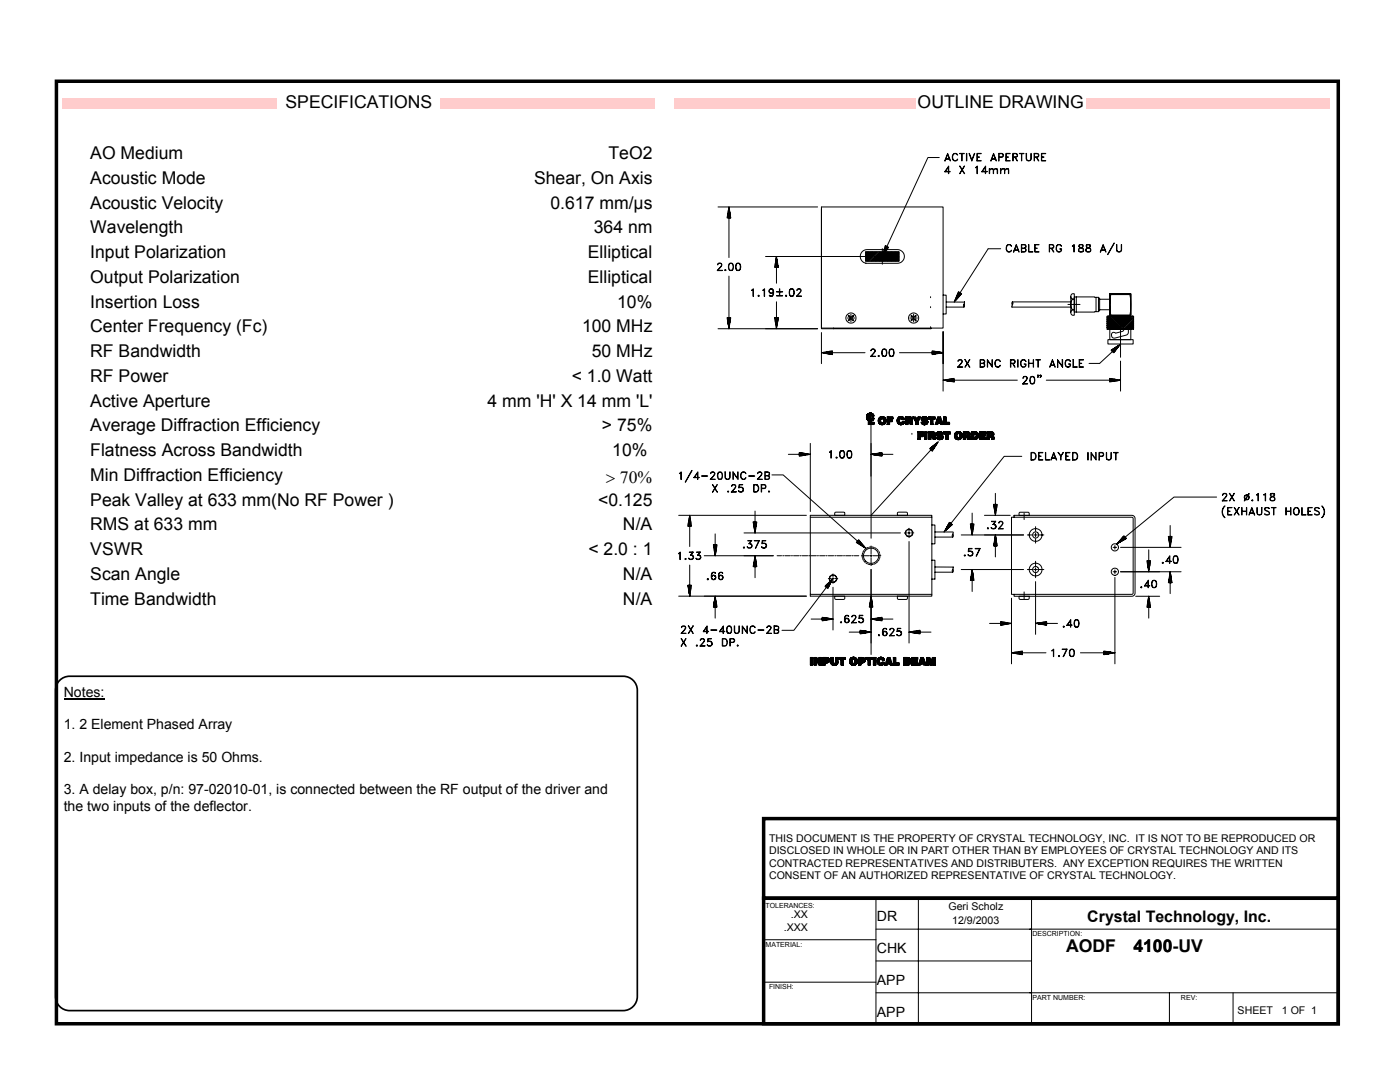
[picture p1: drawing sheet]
<svg xmlns="http://www.w3.org/2000/svg" width="279mm" height="216mm" viewBox="0 0 279 216" stroke-linecap="round" stroke-linejoin="round" font-family="sans-serif">
<defs><g id="words">
<g font-size="3.5">
<text x="57" y="21.5">SPECIFICATIONS</text>
<text x="183.1" y="21.5">OUTLINE DRAWING</text>
<text x="18" y="31.7">AO Medium</text>
<text x="121.4" y="31.7">TeO2</text>
<text x="18" y="36.7">Acoustic Mode</text>
<text x="18" y="41.6">Acoustic Velocity</text>
<text x="106.6" y="36.7">Shear, On Axis</text>
<text x="109.9" y="41.6">0.617 mm/µs</text>
<text x="18" y="46.5">Wavelength</text>
<text x="118.5" y="46.5">364 nm</text>
<text x="18" y="51.5">Input Polarization</text>
<text x="117.3" y="51.5">Elliptical</text>
<text x="18" y="56.4">Output Polarization</text>
<text x="117.3" y="56.4">Elliptical</text>
<text x="18" y="61.4">Insertion Loss</text>
<text x="123.2" y="61.4">10%</text>
<text x="18" y="66.3">Center Frequency (Fc)</text>
<text x="18" y="71.2">RF Bandwidth</text>
<text x="116.2" y="66.3">100 MHz</text>
<text x="118.1" y="71.2">50 MHz</text>
<text x="18" y="76.2">RF Power</text>
<text x="114.1" y="76.2">&lt; 1.0 Watt</text>
<text x="18" y="81.1">Active Aperture</text>
<text x="97.3" y="81.1">4 mm 'H' X 14 mm 'L'</text>
<text x="18" y="86.1">Average Diffraction Efficiency</text>
<text x="120.1" y="86.1">&gt; 75%</text>
<text x="18" y="91">Flatness Across Bandwidth</text>
<text x="18" y="95.9">Min Diffraction Efficiency</text>
<text x="122.2" y="91">10%</text>
<text x="18" y="100.9">Peak Valley at 633 mm(No RF Power )</text>
<text x="119.4" y="100.9">&lt;0.125</text>
<text x="120.9" y="96.3">&gt; 70%</text>
<text x="18" y="105.8">RMS at 633 mm</text>
<text x="124.3" y="105.8">N/A</text>
<text x="18" y="110.8">VSWR</text>
<text x="117.4" y="110.8">&lt; 2.0 : 1</text>
<text x="18" y="115.7">Scan Angle</text>
<text x="124.3" y="115.7">N/A</text>
<text x="18" y="120.6">Time Bandwidth</text>
<text x="124.3" y="120.6">N/A</text>
<text x="212.8" y="189.9">AODF</text>
<text x="226.2" y="189.9">4100</text>
<text x="226.2" y="189.9">4100-UV</text>
</g>
<text font-size="3.2" x="217" y="183.9">Crystal Technology, Inc.</text>
<g font-size="2.8">
<text x="12.7" y="139.1">Notes:</text>
<text x="12.7" y="145.5">1. 2 Element Phased Array</text>
<text x="12.7" y="152">2. Input impedance is 50 Ohms.</text>
<text x="12.7" y="158.5">3. A delay box, p/n: 97-02010-01, is connected between the RF output of the driver and</text>
<text x="12.7" y="161.7">the two inputs of the deflector.</text>
<text x="175" y="183.9">DR</text>
<text x="175" y="190.2">CHK</text>
<text x="175" y="196.6">APP</text>
<text x="175" y="202.9">APP</text>
</g>
<g font-size="2.1">
<text x="153.5" y="168.1">THIS DOCUMENT IS THE PROPERTY OF CRYSTAL TECHNOLOGY, INC. IT IS NOT TO BE REPRODUCED OR</text>
<text x="153.5" y="170.5">DISCLOSED IN WHOLE OR IN PART OTHER THAN BY EMPLOYEES OF CRYSTAL TECHNOLOGY AND ITS</text>
<text x="153.5" y="172.9">CONTRACTED REPRESENTATIVES AND DISTRIBUTERS. ANY EXCEPTION REQUIRES THE WRITTEN</text>
<text x="153.5" y="175.4">CONSENT OF AN AUTHORIZED REPRESENTATIVE OF CRYSTAL TECHNOLOGY.</text>
<text x="156.4" y="185.7">.XXX</text>
<text x="157.8" y="183.2">.XX</text>
<text x="189.3" y="181.5">Geri Scholz</text>
<text x="190" y="184.3">12/9/2003</text>
<text x="247" y="202.3">SHEET</text>
<text x="255.8" y="202.3">1 OF 1</text>
</g>
<g font-size="1.4">
<text x="152.8" y="181.2">TOLERANCES:</text>
<text x="152.8" y="189">MATERIAL:</text>
<text x="206.1" y="186.8">DESCRIPTION:</text>
<text x="153.5" y="197.4">FINISH:</text>
<text x="206.1" y="199.5">PART NUMBER:</text>
<text x="235.7" y="199.5">REV:</text>
</g>
</g></defs>
<path d="M152.4 179.2h114.7v25.1h-114.7z" fill="none" stroke="#000" stroke-width=".7"/>
<g fill="#fcc">
<path d="M134.6 19.6h130.9v2.1h-130.9z"/>
<path d="M12.5 19.6h118.2v2.1h-118.2z"/>
</g>
<g fill="none" stroke="#000" stroke-width=".2">
<path d="M187.5 31.4h-2.3l-8.2 17.8M188.7 31.7h.8M188.8 31.7h.7M189.1 30.6l.6 1.5-.6-1.3-.6 1.3zM189.3 33.1v1.5v-1.3l-.7 1h1h-1.1zM190.2 30.8l.6-.2 .3 .3a.54 .54 0 0 0-.6-.2 .54 .54 0 0 0-.4 .5 .67 .67 0 0 0 .7 .8l.3-.3a.56 .56 0 0 1-.6 .4 .56 .56 0 0 1-.4-.6zM191.5 30.6l.9 .1zM191.5 33.1l1 1.5zM191.9 30.7l.1 1.4zM192.4 33.1l-.9 1.5zM192.9 30.6l.1 1.5zM193.4 30.6l.6 1.3 .5-1.3-.5 1.5z"/>
<path d="M194.7 33.4l.4-.3v1.5l-.1-1.3zM195 30.6h.8l-.7 .1v1.3l.7 .1h-.8zM195.1 31.3h.4l-.4 .1M196.7 33.1l-.1 1.5v-1.3l-.6 1h1h-1.1zM197.4 33.6l.1 1zM197.5 33.9l.4-.3 .3 .1 .1 .2 .6-.3 .2 .3v.7l-.2-.8-.3-.1-.3 .2v.7l-.1-.8-.3-.1zM197.9 31.7h.8M197.9 31.7h.7M198.3 30.6l.6 1.5-.6-1.3-.6 1.3zM199.3 30.6h.7l.2 .3v.3l-.2 .2h-.6l.6-.1 .2-.2-.1-.4h-.7v1.4zM199.7 33.6v1zM199.7 33.9l.4-.3 .4 .1v.9l-.1-.8-.3-.1z"/>
<path d="M200.7 30.6h.9l-.8 .1v1.3l.8 .1h-.9zM200.7 33.7h.6v.9l-.1-.8-.3-.1-.4 .2zM200.8 31.3h.5l-.5 .1M202.2 31.3l.7-.1v-.5h-.7l-.1 1.4v-1.5h.6a.38 .38 0 0 1 .3 .2 .38 .38 0 0 1 0 .4l-.8 .2M202.5 31.4l.6 .7-.5-.7M203.4 30.6l1 .1zM203.9 30.7v1.4v-1.4M204.8 30.6l.1 1.3 .3 .1 .5-.1v-1.3l.1 1.1a.52 .52 0 0 1-.5 .4 .52 .52 0 0 1-.5-.4zM206.4 30.6h.6l.3 .3-.1 .4-.7 .1 .7-.2v-.1v-.4h-.7v1.4zM206.8 31.4l.5 .7-.4-.7M207.8 30.6h.9l-.8 .1v1.3l.8 .1h-.9zM207.9 31.3h.4l-.4 .1"/>
<path d="M143.3 41.3h19.9M143.3 52.6h.6l.2 .3-.9 1.1h.9h-1l.9-1.1-.2-.3h-.3l-.3 .3zM144.8 53.9h-.2l.1-.1 .2 .1M145.2 42.7v.8h.2l.1-2.1v10M145.5 41.3l.3 2.2h-.7zM145.5 55.1v8.3M145.6 52.6h.6M145.6 52.6l-.2 .5 .2 .8M145.8 43.1v.4h-.1l-.1-1.7v1.7h-.1M146.1 52.6l.2 .5-.2 .8M146.2 53.9h-.6l-.2-.5a.67 .67 0 0 1 .4-.9h.1a.85 .85 0 0 1 0 1.5l-.3-.1M147 52.6h.6"/>
<path d="M147 53.9h.6M147.1 52.6l-.2 .5 .2 .8a.92 .92 0 0 1 .1-1.4h.2a.85 .85 0 0 1 0 1.5l-.4-.1M147.5 52.6l.2 .5-.2 .8M150 57.9l.3-.3v1.5v-1.3zM151.4 59.1h-.1l.1-.2 .1 .1-.1 .1M152.2 57.9l.4-.3v1.5l-.1-1.3zM152.8 51.2h21M153.5 58.1l.3 .4M153.6 59h.6M153.9 57.7l-.4 .3M154 57.7l.3 .4M154.3 58.3a.47 .47 0 0 1-.7 .1 .47 .47 0 0 1 0-.7 .47 .47 0 0 1 .7 .1l.1 .3a.71 .71 0 0 1-.6 1l-.3-.2 .2 .2"/>
<path d="M154.3 58l-.1-.2-.4-.1-.3 .4 .2 .3 .2 .1 .3-.2 .1-.2-.2 1M154.3 58.2l-.3 .3M154.7 52.6v.8h.1l.1-2.1v2.1h.1v-1.7l.2 1.7h.1v-.4M155 58.2l1.2 .1zM155 59l1.2 .1zM155 51.2l.3 2.2h-.7zM155 53.4v3.1M155.6 57.6v1.2zM156.8 58.9v.2h.1l.1-.1h-.2M157.7 57.8h.6M157.8 57.7l-.2 .6v.5l.2 .3M158.2 57.7l.2 .6-.1 .8a.48 .48 0 0 1-.7-.3v-.9a.48 .48 0 0 1 .4-.3 .48 .48 0 0 1 .4 .3 1.16 1.16 0 0 1-.1 1.2l-.6-.1"/>
<path d="M159 59.1h1h-1.1l.9-1-.2-.4h-.3l-.3 .3 .1-.2 .2-.2 .4 .1 .2 .4-.9 1M163.9 41.7v23.9h2.5v-.1v.1h19.4v-.1v.1M163.9 41.3h24.3v24.2h-24.3zM172 50.3l.6-.4 .5-.1h6a1.37 1.37 0 0 1 1.4 1.4 1.37 1.37 0 0 1-1.4 1.3h-6a1.37 1.37 0 0 1-1.3-.7 1.37 1.37 0 0 1 .2-1.5zM172.7 50.2h6.7v1.9h-6.7zM172.8 50.2l-.1 .1M173.1 50.2l-.4 .4M173.4 50.2l-.7 .7M173.7 50.2l-1 .9M173.9 50.2l-1.2 1.2M174.2 50.2l-1.5 1.5M174.5 50.2l-1.8 1.7"/>
<path d="M174.5 51.2h1.2h-1.2M174.7 50.2l-1.9 1.9M175 50.2l-1.9 1.9M175.3 50.2l-1.9 1.9M175.5 50.2l-1.9 1.9M175.8 50.2l-1.9 1.9M175.9 51.2h.4h-.4M176.1 50.2l-1.9 1.9M176.1 51.4v-.4v.4M176.1 49.6v1.2M176.1 51.5v1.2M176.3 50.2l-1.9 1.9"/>
<path d="M176.4 51.2h1.2h-1.2M176.6 50.2l-1.9 1.9M176.6 49.2v1.2l-.1 .1v-.9l-.2 1.3v-.5M176.7 49l.6 .3-1.2 1.9 .6-2.2v1.2l.1-1.1 .1 .8 .1-.7 .1 .4M176.9 50.2l-2 1.9M177.1 50.2l-1.9 1.9M177.4 50.2l-1.9 1.9M177.7 50.2l-1.9 1.9M177.9 50.2l-1.9 1.9M178.2 50.2l-1.9 1.9M178.5 50.2l-1.9 1.9M178.7 50.2l-1.9 1.9"/>
<path d="M179 50.2l-1.9 1.9M179.3 50.2l-1.9 1.9M179.4 50.3l-1.8 1.8M179.4 50.6l-1.5 1.5M179.4 50.9l-1.2 1.2M179.4 51.1l-1 1M179.4 51.4l-.7 .7M179.4 51.7l-.4 .4M179.4 51.9l-.2 .2M185.7 59.2h.1M188.2 58.9h.6v3.8h-.6M191.2 58.4v1l-.1 .1v-.9l-.1 1-.1 .1v-.6l-.1 .7-.1 .1v-.3l-.1 .5"/>
<path d="M191.3 58.2l.6 .4-1.5 1.7zM191.3 58.3v.9l.2-.9 .1 .7 .1-.5 .1 .3M199.7 49.6h-2.5l-5.6 8.8M201.1 48.9a.54 .54 0 0 1 .8 .2 .53 .53 0 0 0-.6-.3 .53 .53 0 0 0-.4 .6 .65 .65 0 0 0 .6 .8l.4-.3a.56 .56 0 0 1-.6 .4 .56 .56 0 0 1-.5-.6l.1-.6zM202.4 49.9h.9M202.5 49.9h.7M202.8 48.8l.6 1.5-.6-1.3-.6 1.3zM203.8 48.8l.9 .1v.5l-.3 .2 .3 .2-.1 .4h-.7v-1.3h.7l.1 .4-.3 .2 .4 .3-.2 .4-.8 .1zM203.9 49.5h.5l-.5 .1M205.3 48.8v1.4l.8 .1h-.8zM206.5 48.8h.9l-.8 .1v1.3l.8 .1h-.9zM206.6 49.5h.4l-.4 .1"/>
<path d="M209.5 49.5l.7-.1v-.5h-.7l-.1 1.4v-1.5h.6l.3 .3-.1 .4-.7 .1M209.8 49.6l.5 .7-.4-.7M211.1 48.9a.54 .54 0 0 1 .8 .2 .53 .53 0 0 0-.6-.3 .53 .53 0 0 0-.5 .6l.1 .5 .3 .3h.3l.3-.3v-.2l-.3-.1h.4a.55 .55 0 0 1-.5 .7 .55 .55 0 0 1-.6-.6v-.6zM213.7 59.1v3.3M214 49.1l.4-.3v1.5l-.1-1.4zM214 59.7a.6 .6 0 0 1-.3-.5 .6 .6 0 0 1 .3-.6h.4v4.3h-.4a.6 .6 0 0 1-.3-.5 .6 .6 0 0 1 .3-.6 1.86 1.86 0 0 1 0-2.1h.4M214.8 59.2h-.4v3.1h.4v-3.1l4.4 .1M215.3 50.1l.2 .1M215.5 48.9l-.1 .1M216 48.9v.4l-.5 .2-.3 .3a.51 .51 0 0 0 .6 .5 .51 .51 0 0 0 .5-.5l-.3-.3-.5-.2-.2-.3a.52 .52 0 0 1 .9 0l-.2 .4-.6 .2-.1 .4a.52 .52 0 0 0 .9 0l-.2-.4-.5-.2-.2-.3M216.1 48.9h-.5h-.2v.2M216.2 50.1l-.2 .1"/>
<path d="M216.8 50.1l.2 .1M216.8 48.9v.4l.7 .3 .1 .4a.52 .52 0 0 1-.8 0v-.4l.7-.2 .1-.4a.6 .6 0 0 0-.8-.1h.1a.3 .3 0 0 0-.1 .3 .3 .3 0 0 0 .3 .2l.4 .1 .2 .3a.49 .49 0 0 1-.6 .5 .49 .49 0 0 1-.3-.7l.7-.3v-.4M216.8 48.9h.8M217.6 50.1l-.2 .1M218.7 59.3v2.9l-3.9 .1M219.5 59.7l-.3-.4v2.9l.3-.4M219.7 49.9h.9M219.8 49.9h.7M220.2 48.8l.5 1.5-.5-1.3-.6 1.3zM221.5 58.6h4.2v4.5h-4.2v-4.5h4.2v4.3h-4.2zM221.5 59.7h-2v2.1h2M221.7 58.6h3.8v.2h-3.8z"/>
<path d="M221.7 58.8l-.2 2.1 .2 2.2h3.8v-.2h-3.8M222.3 48.5l-1.3 2.3zM222.8 48.8l.2 1.4h.4l.3-.1 .1-1.3v1.1a.52 .52 0 0 1-.5 .4 .52 .52 0 0 1-.5-.4zM225.5 58.8l.2 2.1-.2 2M143.3 65.6h19.9M145.1 63.4h.7l-.3 2.2zM145.2 63.4l.2 1.4v-1.4h.1v2.1M145.8 63.4l-.1 1v-1h-.1v1.7M154.6 63.4h.7l-.3 2.2zM154.9 63.4v2.1M155 60.2l-.2 4.6-.1-1.4M155.3 63.4l-.1 1v-1h-.2v1.7"/>
<path d="M163.9 66.4v6.2M164.3 70.4h1.8v.1h-1.2l1.2 .2v.1l-2.2-.4 2.2-.4v.8M164.3 70.3l8.3 .1M166.1 70.1l-1.2 .1h1.2v.1M169.1 63.5h.4M169.4 62.9l.4 .3 .4-.3 .2 .1-.3 .5 .3 .4-.2 .1-.4-.3-.4 .3-.1-.1 .3-.4-.3-.4zM169.7 63.5h.3M169.8 62.7v.4M169.8 63.3v.3M169.8 63.8v.4M170.2 63.5h.4M173.8 71.1h1h-1.1l.9-1-.2-.4-.6 .2 .3-.3h.3l.2 .2 .1 .3-.9 1"/>
<path d="M175.3 70.9l-.1 .2h.2l.1-.1h-.2M176 70.8a.46 .46 0 0 0 .5 .3 .46 .46 0 0 0 .4-.3 .7 .7 0 0 0 .1-.8 .7 .7 0 0 0-.8-.3l-.2 .8 .3 .6M176.2 71h.6M176.2 69.8h.6M176.3 69.7l-.3 .6 .1 .5M176.7 69.7l.2 .6-.2 .8M177.6 69.8h.6M177.7 69.7l-.2 .6 .2 .8M178.1 69.7l.3 .6-.3 .8M178.2 71l-.6 .1-.2-.6a.65 .65 0 0 1 .6-.9 .87 .87 0 0 1 0 1.5h-.4M179.5 70.4h6.5M181.6 63.5h.4"/>
<path d="M181.9 62.9l.4 .3 .5-.3 .1 .1-.3 .5 .3 .4-.1 .1-.5-.3-.4 .3-.1-.1 .3-.4-.3-.4zM182.1 63.5h.4M182.3 62.7v.4M182.3 63.3v.3M182.3 63.8v.4M182.7 63.5h.4M185.7 65.2h.1M185.7 61.2h.1M186 70l2.2 .4-2.2 .4zM186.6 70.1h-.6v.1l1.9 .1h-1.9v.1h1.9l-1.9 .1v.2h.7M188.2 75.9l2.2-.4v.7zM188.2 66.1v11.9"/>
<path d="M188.3 75.9h2.1M188.8 60.3l3.7-.1-.1 1.1-.1-.3 .1-.3M188.8 61.3h3.6M189.4 75.7h1v.1h-1.6M191.2 71.9l.6-.1 .2 .1v.3l-.8 1.1h.9h-1l.9-1.1-.2-.4-.5 .1-.1 .2zM192.6 71.8l1 1.5zM193.5 71.8l-.9 1.5zM195.7 72.5h.7l.1 .5-.3 .3h-.6v-1.5l.8 .1 .1 .4-.3 .2M196.2 72.5l.2-.2v-.4l-.7-.1v1.4h.5l.2-.2v-.4l-.7-.1M197 71.8l1 1.3 .1-1.3v1.5l-1-1.3-.1 1.3zM198.7 72a.53 .53 0 0 1 .5-.3 .53 .53 0 0 1 .4 .4 .54 .54 0 0 0-.5-.3 .54 .54 0 0 0-.5 .5 .65 .65 0 0 0 .7 .9l.3-.3a.56 .56 0 0 1-.6 .4 .56 .56 0 0 1-.5-.6zM201.7 72.5l.8-.1v-.5l-.8-.1v1.5v-1.5l.8 .1 .1 .4-.1 .2h-.8"/>
<path d="M202 60.2l.2 .3-.2 .3M202.1 72.5l.5 .8-.4-.8M203 75.9h-12.6v.1h-1.5l1.5 .1M203.1 71.8l.1 1.5zM203.8 72a.53 .53 0 0 1 .5-.3 .53 .53 0 0 1 .5 .4 .54 .54 0 0 0-.6-.3 .54 .54 0 0 0-.4 .5v.6l.3 .3 .5-.1 .1-.4-.3-.1h.4a.55 .55 0 0 1-.5 .7 .55 .55 0 0 1-.6-.6zM204.2 76.6h.9h-1l.8-1.1-.2-.3h-.3l-.2 .3v-.1l.2-.3 .5 .1 .1 .3-.8 1.1M205.3 71.8v1.5zM205.5 76l.1 .3a.46 .46 0 0 0 .4 .3 .46 .46 0 0 0 .5-.3v-.3a.65 .65 0 0 0-.5-.9 .92 .92 0 0 0-.2 1.5M205.7 76.5h.6M205.7 75.2h.6M205.8 75.2l-.2 .8M206.2 71.8l.1 1.5z"/>
<path d="M206.2 72.5h-.9h.9M206.2 75.2l.3 .6-.3 .8M206.7 71.8h.9zM207.1 74.9h.1M207.1 71.8v1.5l.1-1.5M207.2 75.2l.1-.3-.2-.1v.2h.2l-.2 .3M207.2 75l.1 .1M207.5 75l.1-.2 .2 .1-.3 .4M207.6 75h.2l-.1 .2M207.7 75l.1 .1M208.8 75.9h12.6M209.6 72.9h.9"/>
<path d="M209.7 72.8h.7M210 71.8l.6 1.5-.6-1.3-.5 1.3zM211.1 71.8l.9 1.3 .1-1.3v1.5l-1-1.3v1.3zM211.1 73.3h.1M212.7 72a.53 .53 0 0 1 .5-.3 .53 .53 0 0 1 .5 .4 .54 .54 0 0 0-.6-.3 .54 .54 0 0 0-.5 .5l.2 .8 .2 .1 .5-.1 .1-.4-.3-.1h.4a.56 .56 0 0 1-.6 .7 .56 .56 0 0 1-.5-.6zM213.1 60.7h2.4M213.7 60.2h-11.7l-.1 .3 .1 .8h11.7M214 61.8h.4M214.1 71.8l.1 1.4 .8 .1h-.9zM215.4 71.8h.8h-.7v1.4l.7 .1h-.8zM215.5 72.5h.4h-.4M218.7 62.2h.5"/>
<path d="M220.9 63.1h5.3v2.6h-5.3zM220.9 63.6l2 2.1 2.7-2.6 .6 .6v-.1l-2 2.1-2.6-2.6zM220.9 64.1l1.7 1.6 2.6-2.6 1 1v-.1l-1.6 1.7-2.6-2.6-1.1 1M220.9 64.5l1.3 1.2 2.6-2.6 1.4 1.4v-.1l-1.2 1.3-2.6-2.6-1.5 1.4M220.9 64.9l.9 .8 2.6-2.6 1.8 1.8v-.1l-.8 .9-2.6-2.6-1.9 1.8M220.9 65.3l.5 .4 2.6-2.6 2.2 2.2v-.1l-.4 .5-2.6-2.6-2.3 2.2M221.1 67.8h5v.8h-5zM221.1 63.1l-.2 .2 2.5 2.4 2.6-2.6 .2 .2v-.1l-2.4 2.5-2.6-2.6M221.4 75.7l1.7 .1h-1.7v.1h2.2M221.5 65.7h4.2v2.1h-4.2zM221.8 69.9l.5 .5 1.3-1.8-1.8 1.3h.9l-.8 .1 .1 .1M222.1 70.2l.4-.1h-.5l-2.5 2.4h-2.2"/>
<path d="M223.4 68.9l-.4 .1h.3l-.1 .2-.5 .1h.5l-.1 .1-.7 .1h.6l-.1 .1-.8 .1h.7l-.1 .1h-.8M223.6 75.9l-2.2-.4v.7l2.2-.3-2.2 .1v.1h.9M223.6 64.3v7M223.6 72.1v5.9M224.3 65.7l-.2 .4-1.5 .4a.56 .56 0 0 0-.8 .3 .56 .56 0 0 0 .6 .7l2.5-.7 .3-.3v-.8M226.2 65.6l-2.6-2.5-2.7 2.6M135.6 94.4l.4-.3v1.6l-.1-1.4zM138 93.9l-1.2 2.3zM139.3 94.1l-.1 1.6v-1.3l-.6 .9h1h-1.1zM140 95h1.2zM141.9 94.3l.5-.2 .3 .5-.9 1.1h.9h-1l.9-1.1-.2-.4-.5 .1-.1 .2zM142.2 96.7l1 1.5z"/>
<path d="M143.1 96.7l-.9 1.5zM143.3 94.4a.72 .72 0 0 0-.1 .9 .72 .72 0 0 0 .8 .3l.2-.6a.65 .65 0 0 0-.6-.9l-.3 .3v1l.2 .2M143.4 95.5h.6M143.4 94.3h.6M143.5 94.2l-.2 .2M143.9 94.2l.2 .6-.2 .8M144.7 94.1l.1 1.4 .3 .1 .5-.1v-1.4l.1 1.1a.52 .52 0 0 1-.5 .5 .52 .52 0 0 1-.5-.5zM145.4 98.1v.1l-.2-.1 .1-.1 .1 .1M146.1 96.8h.6l.2 .3-.9 1.1h.9h-1l.9-1.1-.2-.3h-.3l-.3 .2zM146.3 94.1l.9 1.4 .1-1.4v1.6l-1-1.3v1.3zM147.4 98l.3 .1M148 94.4l.2-.3h.3l.4 .4a.54 .54 0 0 0-.6-.3 .54 .54 0 0 0-.4 .5 .68 .68 0 0 0 .6 .9l.4-.3a.56 .56 0 0 1-.6 .4 .56 .56 0 0 1-.5-.6z"/>
<path d="M148 97.3l.3 .3M148.4 97.8a.54 .54 0 0 0-.3-.6 .54 .54 0 0 0-.6 .1l.1-.5 .6-.1h-.7v.6a.54 .54 0 0 1 .6 0 .54 .54 0 0 1 .3 .5 .55 .55 0 0 1-.5 .4 .55 .55 0 0 1-.5-.3l.1 .2a.54 .54 0 0 0 .8-.3l-.3 .3M149.4 95h1.2zM151.1 96.8a.83 .83 0 0 1-.2 1.4h-.5v-1.5h.5a.79 .79 0 0 1 .5 .7 .79 .79 0 0 1-.5 .7h-.4v-1.3h.6M151.3 94.3l.5-.2 .2 .2 .1 .3-.9 1.1h.9h-1l.9-1.1-.2-.4-.5 .1-.1 .2zM151.9 96.7h.7l.3 .3-.2 .4-.7 .1 .6-.1 .2-.2v-.2l-.2-.2h-.6v1.4zM152.6 94.1h.6l.4 .3-.1 .4-.3 .2 .3 .2-.1 .3-.7 .1v-1.4l.7 .1 .1 .4-.3 .2 .4 .3-.2 .4-.8 .1zM152.7 94.9h.5l-.5 .1M153.4 98v.1h.2l-.1-.1-.1 .1M154.1 94.8h2.2l14.8 13.2M157.3 90.7h2.2M159.5 90.3l2.2 .4-2.2 .3z"/>
<path d="M159.5 90.4l1.3 .1h-1.3v.1h1.9M161.3 90.7h-1.8v.1h1.2l-1.2 .1M161.7 88.5v13.6M165.5 90.2l.4-.3v1.5l-.1-1.4zM167 91.3l-.1 .1-.1-.1h.2M167.6 90.2v.4a.65 .65 0 0 0 .5 .8 .87 .87 0 0 0 0-1.5l-.3 .1-.1 .2a1.16 1.16 0 0 0 .2 1.2M167.8 91.3h.6M167.8 90h.6M167.9 90l-.2 .2M168.3 90l.2 .6-.2 .8M169.1 90.2l-.1 .4a.65 .65 0 0 0 .6 .8 .89 .89 0 0 0 0-1.5l-.4 .1-.1 .2v.6l.2 .6M169.2 91.3h.6"/>
<path d="M169.2 90h.6M169.3 90l-.2 .2M169.7 90a1.11 1.11 0 0 1 0 1.4M172.9 83h.5M173.4 83.2l.1 .5v-.5h.1l.2 1.1-.5-1.1 .5 1.1M173.5 84.6l.9-.1v.1zM173.5 84.5l.6-.1h.3v.1M173.5 82.8h-.5h1.3h-1.3h.7h-.7l.5 .1h-.5h.5l-.5 .1h.5h-.6l.5 .1h-.5l.5 .1h-.5h.5h-.5v.1l.5-.1h-.5l.5 .1-.5 .1h.5h-.5l.6 .1-.5 .1h.5h-.5h.5l-.5 .1 .6-.1-.6 .1h1.4h-1.4h1.4h-1.4h1.3h-1.2l1.2 .1h-1.2h1.2h-1.2h1.1l-1 .1h1M173.6 82.4h.2h-.3h.4l-.5 .1h.6h-.6h.6h-.7h.8h-.8h.8h-.9l1 .1h-1h1h-1.1l1.2 .1h-1.2h1.2h-1.2h1.2l-1.3 .1h1.4h-.6M173.6 84.4l-.1-.7-.1 .9-.1-1.4v1.5v-1.5h.5v1.1h.6l-1.1 .4 .5-.4-.5 .4 1.1-.4h-.6h.6v.4h-1.1M173.7 83.2v1M173.8 83v24.4"/>
<path d="M173.8 90.7l2.2-.4v.7zM173.8 82.8h.6l-.5 .1h.5h-.5l.5 .1h-.5h.5M174.2 83.8l-1 .1h1h-1h.9h-.8h.8l-.7 .1h.6h-.6h.5h-.4h.4h-.4h.2M174.4 84.3l-.8 .1h.5M174.4 83.4h-.4l.4 .1-.6 .1 .6 .1-.6-.1M175.4 90.4h.6v.1l-1.9 .1h1.9v.1h-1.8l1.8 .1v.1h-.5M175.7 84l-.4 .1M176 83.1h.2l-.3 .1h.4h-.5h.5h-.6h.7h-.7h.7h-.8h.9l-.9 .1h.9h-1h1.1l-1.1 .1h1.2h-1.2h1.2l-1.3 .1 1.3-.1M176 90.7h2.2M176 83.5l-.7 .1M176.2 84.3h.6h-.7M176.7 84.4h-1.3h1.3l-1.3 .1h1.3h-1.2h1.1l-1.1 .1h1.1h-1h.9h-.9h.9l-.8 .1h.7h-.7h.7h-.6h.5h-.5h.5h-.4l.2 .1"/>
<path d="M176.8 84h-.5l.5 .1h-.5l.5 .1h-.5l.5 .1h-.5l.5-.1h-.5M176.8 83.9h-.5l.5 .1-.5-.1h.5l-.5-.1h.5h-.5l.5-.1h-.5h.5l-.5-.1 .5 .1-.6-.1h.6l-.8-.1h.7h-1.3h1.3l-1.4 .1h.6l-.6 .1 .5-.1-.5 .1h.5h-.5l.5 .1h-.5h.5h-.5l.4 .1-.4 .1 .5 .1h-.5h.5l-.5 .1h.5h-.5h.5l-.5 .1h.6h-.6h.6h-.6h.7l-.6 .1h1.3h-1.3M177.4 84.4v.3h-.2zM177.4 84.1v.3l.1-.2v.5h-.1M177.5 83.9v.3M177.5 83.6l-.4 1.1 1-.9h-.6h.6l-.6 .4v-.4v.4l-.4 .5 .4-.9h.6v.4h-.6v.5h-.4M177.9 83.5l-.7-.2 .2 .7 .1-.5M177.9 83.9h-.4v.1h.6v.1h-.5M178.2 83.2h-1l-.1 1.3v-1.3l1.1 .2v.1h-.8l.1 .1h.7h-.7l-.4-.4 .4 .4-.4 1.1v-1.5h1.1v.4l-1.1-.4 1.1 .4M179.4 84.6h.8M179.6 83.6l-.5-.1h1.4h-1.3h1.3h-1.4h.7h-.7l.5 .1h-.5l.5 .1h-.6l.5 .1h-.5h.5h-.5l.5 .1h-.5h.5h-.5l.5 .1-.5 .1h.5l-.5 .1h.6l-.5 .1h.6h-.6h.5M179.8 83.5h.7h-.7l.7 .1h-.5h.5h-.5l.5 .1-.5 .1"/>
<path d="M179.9 83.1l-.3 .1h.4h-.5h.6h-.6h.6h-.7h.8h-.8h.8h-.9l1 .1h-1h1h-1l1.1 .1h-1.2h1.2h-1.2h1.2h-1.2M180.1 84.1l.4 .1-.5 .1h.5h-1.4l1.4 .1h-1.4l1.3 .1h-1.2h1.2h-1.2l1.2 .1h-1.1h1h-1h1h-1h.9l-.8 .1h.8h-.7h.6h-.6h.5h-.4h.4h-.3l.2 .1M180.7 83.2h.8l-.3 .3zM180.7 83.2h.9l-.4 .3 .5-.3-.5 .3 .6-.3-.6 .3 .7-.3-.7 .3 .8-.2-.8 .2h.9h-.9l-.5 1.2 .5-.9v-.3h.9l-.6 .1h.6h-.5l.5 .1-.5 .1h.5h-.5h.5l-.9 .4v-.4v.4l-.5 .5 .5-.9h.8h-.8v.4l-.1 .1v-.2l-.1 .1v.5l-.1-.2M181.1 83.5v.3M181.2 83.6v.3M181.5 83.2h-.7l.6 .2-.1 .1-.3-.1-.1 .9-.1-1.1v1.4M181.5 83.6h.6h-.5M181.5 84.2h.6M181.6 84.5h.5h-.5v-.1l.5-.1v.2l-.5-.1 .5 .1-.5 .1 .5 .1h-.4M181.7 84h-.5v-.1h.7l-.7 .3 .7-.2-.7 .2 .8-.1-.8 .1-.5 .5 .5-1.2-.5-.3v1.5h.5v-.5v.5h-.1v-.4l-.1 .1M181.7 84.4h.4"/>
<path d="M181.9 84l-.7 .2 .8-.3-.8 .3 .9-.1-.7 .1h.7h-.5l.5 .1h-.5M182 86.5h.1M182 83.8h-.6h.6M182.4 83.3l.1 .4v-.3h.1l.1 .7v-.6l.1 .5 .1-.3M182.7 84.1l.5 .6h-.5M182.8 83.2h-.5l.6 .3h-.3M182.9 84.1l.1 .4v-.4h.1l.1 .6v-.6l.6-.9h-.6v.9l-.5-.9h-.5l.5 .9 .3-.4-.3 .4h.5v.6l-.5-.6v.6l.1-.5 .1 .5 .1-.2 .1 .2M183.1 83.4l.1 .6-.3-.1M183.2 84l-.4 .1M183.2 83.2v.9h-.5h.5l-.2-.4-.8-.5 .8 .5 .2 .4v-.9l-.2 .5M183.6 86.4v.4M183.7 86.6l-.5 1.1h.5v-.6h.5v-.3h-.5l-.5 .9 .5-.6v-.3v.3l.5-.3h-.5h.5l-1 .9 .5-1.1-.5-.4 .5 .4h.6v-.4h-1.1v1.5"/>
<path d="M183.7 86.8v.4l-.1 .1v-.3l-.1 .2v.5l-.2-.2M183.7 87.2v.5h-.1v-.4l-.1 .1M183.7 83.4l-.1-.2-.1 .6v-.6h-.2v.7M183.9 84.4h1.2l-1.2 .1h1.2h-1.2h1.2l-1.1 .1h1h-1h1h-.9h.9l-.9 .1h.8h-.7h.6h-.6h.6h-.5h.4h-.3l.1 .1M183.9 87l.2-.1h-.4l.5 .2h-.5M183.9 83.9h1.1zM184 86.4l-.3-.1h.6v.3l-1.1-.4 1.1 .4M184.1 86.9h.1M184.3 84.7h.4M184.3 84.3l-.5-.1 .5 .1h-.5h1.4M184.3 86.4h-.8l-.2 .9-.1-1.1v1.4M184.3 86.2h-.9l.3 .1h-.3"/>
<path d="M184.5 83.7h-.6h.7l-.7 .1h.9h-.9h1l-1 .1h1.1h-1h1.1h-1.1l1.1 .1h-1.1h1.1h-1h1h-.9l1 .1h-.8M184.5 84.1l.7 .1-.7-.1 .7 .1-.5 .1h.5l-.5-.1h.5M184.6 83.1l-.3 .1h.4h-.5h.6h-.6h.6h-.7h.8h-.8h.8h-.9h.9l-.9 .1h1h-1h1l-1.1 .1h1.2h-1.2h1.2l-1.2 .1h.5l-.5 .1 .5 .1h-.5h.5M184.6 83.5h.5h-1.2h1.2h-.5l.5 .1M184.7 84.3h.5h-.5M184.9 86.4v1.3h-.1v-1l-.1 .4v-.9h.1v.5l.2-.5-.5 1.5M185 86.2l-.5 1.5v-1.5h.5v1.5h-.5v-1.5l.1 1.5h.1v-.6l-.1 .3M185.3 83.6v-.4h1.3v.4h-.4l-.9-.4 .9 .4h-.9h.9h-.5l.5 1.1v-1.1h.4l-1.3-.4 1.3 .4M185.3 83.4l.6 .1h-.6v.1h.9M185.4 86.2l.6 .1-.1 .1h-.3l-.1 .9zM185.4 86.2h.7M185.7 89.7l.1-.4v.4l-12 13.1"/>
<path d="M185.7 86.4v.4M185.7 83.6l.5 1.1h-.5zM185.8 89.7l.1 .2 .1-.8 .1 .9-.6-.5 1.8-1.4-1.2 1.9M185.8 86.8h.8h-.4h.4h-.4l.5-.1-.5-.1h.5l-.6-.1h.6h-.7h.7h-.9l-.5 1.2 .5-.9v-.3v1.2h-.1v-.4l-.1 .1M185.8 86.5l-.5-.3h.8l-.3 .3 .9-.1-.9 .1 .8-.2-.8 .2 .7-.2-.7 .2-.5 1.2v-1.5l.5 .3 .6-.3-.6 .3 .5-.3-.5 .3 .4-.3h-.9l.1 1.4M185.8 83.8v.9h.1v-1.1h.1v.6l-.1-.2M186 84.2l.1 .5h-.1zM186 86.8h.6h-.5M186.1 83.6v.9M186.2 87h-.4v-.1h.7l-.7 .3 .7-.2-.7 .2 .8-.1-.6 .1h.7h-.7h.7h-.5l.5 .1h-.5M186.4 87.4h.3M186.6 87.1l-.8 .1 .8-.3-.8 .3v-.4h.8l-.8 .4-.5 .5 .5-.5v.5h-.5l.5-.9v.4l.8-.1-.9 .2v-.3l-.1 .7-.1-.2"/>
<path d="M186.6 83.2h-1.1l1.1 .2v.1h-.4M186.7 87.5l-.5 .1 .5-.1h-.5v-.1l.5-.1v.2l-.5-.1 .5 .1-.5 .1h.5h-.5h.5l-.5 .1h.5M186.7 87.2h-.6M186.8 84.6h.4M186.9 87.3h.5l-.5-.1 .5 .1h-.5l.6 .1h-.6h.6h-.6h1.3h-1.3h.7M186.9 86.5l1.2-.1h-1.2l1.3 .1h-.7l.7 .1M186.9 86.8h1.1M186.9 87.5l1.3-.1-1.2 .1h1.2h-1.2h1.1l-1.1 .1h1.1h-1h.9h-.9l.9 .1h-.8h.7h-.6h.5h-.5h.4h-.3h.2M187 88.4l-.1 .4v-.3h-.1l-.2 .6v-.5l-.1 .1-.1 .7v-.6l-.1 .1-.1 .8v-.8l-.1 .1v.9M187 84.4h.2l-.6 .3h.5l.2-.5-.1 .3 1 .2-.6-.5-.2-.5-.8 1 .7-.5 .4-1 .5 1.5-.8-1 .3-.5h-.5l-.6 1.5 .8-1 .8 1-.6-.5h-.3l-.7 .5 .6-.2M187.1 84.3l.5 .1-.4-.1M187.2 83.2l.2 .5-.2-.5v.8l-.3 .5h.2"/>
<path d="M187.3 83.4l-.1 .8-.1 .1v-.8l-.2 .9v-.3M187.3 83.8v.4l.9 .5M187.3 83.5l.3-.1-.4-.2 .5 .1v.7l-.1-.7-.1 .5M187.4 86.7h-.5M187.5 86.5h-.6h.5l-.5 .1 .7 .1h-.7l.9 .1h-.9l.9-.1M187.5 86.1h.2h-.4h.4h-.4l.5 .1h-.6h.7h-.7h.7h-.8h.9l-1 .1h1h-1h1h-1h1.1l-1.1 .1h1.1h-1.2h1.2M187.6 86.7h-.7h.8M187.6 83.9v.3l.1 .1v-.3l.2 .5v-.2M187.6 84.2h-.3l.4 .1M187.6 87.2h.6l-.6-.1 .6 .1h-.5M187.7 83.3l.1 .9 .1 .1v-.4l.1 .6M187.7 84.6h.3"/>
<path d="M187.7 87.2h.5h-.5l.5 .1-.6 .1h.6M187.8 87.7h-.5M188 87.6l-.8 .1M188.1 86.9h-1.1h1.1l-1.1 .1h1.2h-1.1h1.1h-1.1h1.1h-1l1 .1h-.8M188.3 86.6v-.4h1.4v.4h-.4l-1-.4 1 .4h-1h1h-.6l.6 1.1-.1-1.1h.5l-1.4-.4 1.4 .4M188.3 86.3l.7 .1h-.7v.2h.9M188.5 84.6l1-.1v.1zM188.6 83.2h.1v.7l-.1-.2-.1 .9 .1-1.4-.1 .2-.1-.2 .4 1.1-.4-1.1v1.5h1.1v-.4h-.7v-1.1h-.4v1.5l.4-.4-.4 .4 1.1-.4h-.7h.7l-1.1 .4M188.7 86.6l.6 1.1h-.6v-1.1l.1 1.1h.1l-.1-1.1M188.8 83.2l-.1 1.2h.4l-.5 .1M188.9 86.6l.1 .5v.6h-.1M189.1 84.4h.4v.1v-.1"/>
<path d="M189.2 86.6v1l-.1-1h-.1l.1 1.1M189.4 84.3l-.7 .1M189.7 86.2h-1.1l1.1 .1v.1h-.4M190.5 86.6h.6h-.6h.5l-.5 .1 .5-.1-.5 .1h.5h-.5l.5 .1h-.5h.5l-.5 .1h.5h-.5l.5 .1h-.5h.5l-.5 .1h.5l-.5 .1 .5-.1-.5 .1h.5h-.5l.6 .1h-.6h.6h-.6h.7l-.6 .1h1.3h-1.3h1.3l-.6-.1 .7 .1-.6-.1 .6-.1h-.5h.5l-.5-.1 .5 .1-.5-.1h.5h-.5l.5-.1h-.5l.5-.1h-.5l.5-.1h-.5l.5-.1h-.5h.5h-.5M190.8 87.6h.9M191.3 86.5h-.8h1.4h-1.4l.6 .1M191.3 86.1h-.2h.4l-.5 .1h.5h-.6h.7h-.7h.7h-.8h.9l-.9 .1h.9h-.9h1h-1.1h1.1h-1.1l1.2 .1h-1.3h1.3h-1.3l1.3 .1h-1.3h1.4h-.7l.7 .1h-.5M191.7 87.6h-.9h.9l-.8 .1h.7h-.7h.7h-.6h.5h-.4h.4h-.4h.2M191.9 87.4h-1.3h1.3h-1.3h1.3l-1.2 .1h1.2h-1.2l1.1 .1M192 86.5l-.6 .1M192.3 86.2h.8l-.4 .3-.4-.3 .4 .3-.4 1.2zM192.3 86.2h.8"/>
<path d="M192.6 86.8l-.1-.4-.1 .9-.1-1.1v1.4M192.7 86.5v.3l-.4 .9 .4-1.2v.7l-.1 .1v-.3l-.1 .2v.5l-.1-.2M192.7 86.8h.9h-.9l-.4 .9 .4-.5v-.4v.4l.9-.4M192.7 86.5l.6-.3-.6 .3 .7-.3-.7 .3 .8-.2-.8 .2 .8-.2-.8 .2h.9h-.9l.4-.3zM193 86.5h.6h-.6l.6 .1-.6-.1 .6 .1h-.5h.5h-.4l.4 .1h-.4l.4 .1h-.6h.6M193 86.2h-.6l.5 .1-.3 .1M193.1 86.8h.5M193.2 87h-.5v-.1h.8l-.8 .3 .7-.2-.7 .2 .9-.1-.9 .1-.4 .5h.4v-.5v.5h-.1v-.4l-.1 .1M193.3 87.4h.3M193.5 87l-.8 .2 .8-.3-.8 .3 .8-.1-.5 .1h.6h-.6h.6h-.5l.5 .1h-.4M193.6 87.5l-.4 .1 .4-.1h-.4v-.1l.4-.1v.2l-.4-.1 .4 .1-.4 .1h.5h-.5l.5 .1M193.6 87.2h-.5"/>
<path d="M193.9 86.2h.6l-.1 .4-.5-.4 .5 .4-.5 1.1v-1.5h.7l-.2 .4v.7l-.5 .4 .5-1.1 .8-.1-.7 .1 .7-.1-.7 .1h.8h-.7M194.2 87.4h.7l-.8 .1M194.2 86.9l-.1-.5-.1 1M194.5 86.2h-.5l.5 .1-.3 .1M194.7 86.6h.6h-.6l.6 .1h-.5h.5h-.5l.5 .1h-.5l.5 .1h-.5l.5 .1-.5 .1h.5l-.5 .1h.5h-.5l.4 .1-.5-.1 .5 .1h-.5h.5l-1.3 .4 .5-.4h.8l-1 .1v-.5l-.2 .7-.1-1.4v1.5h1h-1l1-.1-1 .1 1.1-.1-1.1 .1 1.2-.2-1.2 .2 1.3-.4h-.7h.7M195.2 86.4l-.8 .2 .8-.2-.8 .2 .7-.3-.7 .3 .6-.3-.6 .3 .5-.4-.5 .4 .4-.4-.4 .4 .2-.4-.3 .4v.7M195.3 86.9h-.5l.5 .1M195.5 86.2l1.2 .3h-.7l-.5-.3 .5 .3-.5 1.2v-1.5h1.2v.3zM195.6 86.2v1.3l.1-1.2 .1 .7 .1-.6h.8v-.1h-.6l.4 .1M195.8 86.2l.3 .1h-.3zM195.8 86.2h.9M195.8 87.1v.2l.1-.1"/>
<path d="M195.9 87.2l-.1 .3v-.2M195.9 86.9v.3M196 86.5l-.5 1.2h1.3v-.4h-.8l-.5 .4 1.3-.4h-.8h.8l-1.3 .4M196.4 86.9l.2 .1h-.4M196.4 87.4l-.7 .1h1.1v.1h-1.1M196.6 86.8h-.6v.1h.4l-.4 .2v-.4v.4l-.5 .6 .5-1h.6l-.6 .4v.2l-.5 .4 .5-.6 .6-.4h-.6h.6v.4h-.6M196.8 87.4l-.7 .1M197 86.2h.8M197.3 86.9l-.1-.6-.1 1.1-.1-1.2 .5 .3 .7-.3-.7 .3 .6-.3-.6 .3 .4-.3-.4 .3v.3l-.5 .9 .5-1.2h.8h-.8l-.5-.3h.8l-.3 .3 .8-.1-.8 .1 .7-.2-.7 .2-.5 1.2v-1.5v1.5l.5-.5 .8-.1-.8 .1 .7-.3h-.7v.1h.4M197.4 86.7l-.1 .6v-.2M197.4 87.2v.5h-.1v-.4l-.1 .4-.1-.1M197.5 87.2l.8-.1-.8 .1 .8-.3-.8 .3v.5h-.5"/>
<path d="M197.7 86.5h.7h-.7l.7 .1-.7-.1 .7 .1h-.5l.5 .1h-.5l.4 .1h-.6h.6M197.7 86.2h-.6l.6 .1-.3 .1M197.9 86.8h.4l-.8 .4v-.4v.4l-.5 .5 .5-.9h.8h-.8M197.9 87.4l.5 .1h-.5zM197.9 87.5l.5 .1-.5 .1h.5M198.3 87.1l-.6 .1h.7h-.7h.7h-.6h.6h-.6l.6 .1-.5 .1 .5 .1v-.2v.1h-.4M198.4 87.5l-.5 .1M198.6 98.4l.1 4.1h-.1v-1.9h-.1v1.3l-.1-1.3h-.1h.7l-.4 2.2-.3-2.2M203.9 91.1h-3.5l-10.6 13.3M205.8 90.3h.4a.8 .8 0 0 1 .6 .7 .8 .8 0 0 1-.6 .8h-.4zM205.8 90.4a.71 .71 0 0 1 .9 .6 .71 .71 0 0 1-.9 .7zM207.3 90.3h.8l-.8 .1v1.3l.8 .1h-.8z"/>
<path d="M207.3 91h.5l-.5 .1M208.6 90.3l.1 1.4 .8 .1h-.9zM209.9 91.4h.8M210.3 90.3l.6 1.5-.6-1.3-.6 1.3zM211.2 90.3l.6 .7v.8l-.1-.8zM212.2 90.3l-.5 .7zM212.7 90.3h.9l-.9 .1v1.3l.9 .1h-.9zM212.7 91h.5l-.5 .1M214.1 90.3h.5a.82 .82 0 0 1 .5 .7 .82 .82 0 0 1-.5 .8h-.5zM214.1 90.4h.5a.75 .75 0 0 1 .4 .6 .75 .75 0 0 1-.4 .7h-.5zM217.1 90.3l.1 1.5zM217.7 90.3l1 1.3 .1-1.3v1.5l-1-1.3-.1 1.3z"/>
<path d="M219.3 90.3h.7l.3 .3-.2 .4-.7 .1 .6-.1 .2-.2-.1-.4h-.7v1.4zM220.8 90.3l.1 1.3 .3 .1 .4-.1 .1-1.3 .1 1.1a.5 .5 0 0 1-.5 .4 .5 .5 0 0 1-.5-.4zM222.2 90.3l1 .1zM222.7 90.4v1.4zM242.8 99.2h-8.5l-9.7 8h-.5l-.1 .1 .7 .1-.9 .1h.9l-.2 .1h-.8l-.1 .1h.7l-.8 .1-.1 .1h.6l-.7 .1-.1 .1h.4l-.6 .3h.2M244.1 98.5h.6l.2 .4-.9 1h.9h-1l.9-1-.2-.4h-.3l-.3 .3zM245.3 98.4l1.1 1.5zM246.3 98.4l-1 1.5zM249.2 98.5l-.9 1.4zM249.8 99.9h.2v-.2l-.1 .2M250.8 98.7l.3-.3v1.5v-1.3zM252.2 98.7l.4-.3v1.5l-.1-1.3z"/>
<path d="M253.5 99.7l.2 .2M253.7 98.5l-.1 .2 .2-.2 .5 .1M254.2 98.5v.5a.59 .59 0 0 0-.6 .2 .59 .59 0 0 0 0 .7h.7a.59 .59 0 0 0 0-.7 .59 .59 0 0 0-.6-.2l-.2-.3a.52 .52 0 0 1 .9 0l-.2 .3-.5 .2-.2 .5a.52 .52 0 0 0 .9 0l-.2-.5-.5-.2-.2-.3M254.4 99.7l-.2 .2M135.4 110.4l.4-.2v1.5l-.1-1.4zM135.4 119h25.5M135.4 102.8h25.5M136.8 111.5v.2l-.1-.1 .1-.2 .1 .1M137.3 116.8h.7l-.4 2.2zM137.3 117.2v-.4h.1l.1 1.6v-1.6h.2v2l.1-2h.1v.7M137.5 111.4h-.1a.51 .51 0 0 0 .6 .3 .51 .51 0 0 0 .4-.5 .51 .51 0 0 0-.5-.5l.5-.5h-.8h.7l-.5 .6h.4l.2 .3-.1 .3a.51 .51 0 0 1-.8 0l.2 .2M137.5 103.4v1.6h-.1v-1l-.1 1"/>
<path d="M137.6 102.8l.4 2.2h-.7zM137.6 112.8v4M137.7 103l-.1 6.1M137.7 105h.1v-1.4l.1 1.4M138.1 110.8l.3 .3M138.4 111.3l-.4 .3M138.9 111.4l.2 .2M139.5 110.8l.3 .3M139.8 111.3l-.4 .3 .3-.2 .1-.3-.1-.3h-.5l.5-.6h-.7h.8l-.5 .6a.46 .46 0 0 1 .6 .5 .46 .46 0 0 1-.7 .4l-.3-.3 .5 .2M140.5 110.9h13.8M141.3 115.5v.2l-.2-.1 .1-.1h.2M142 115.3l.4 .3"/>
<path d="M142.2 114.3l.3-.1 .3 .2-.1-.2v.2M142.2 114.2l-.2 1 .2-.3 .3-.1 .2 .2 .1 .3-.1 .2-.4 .1-.2-.1-.1-.5a.47 .47 0 0 1 .7-.1 .47 .47 0 0 1 0 .7 .47 .47 0 0 1-.7-.1l-.1-.3a.7 .7 0 0 1 .6-1h.2M142.3 114.8l-.2 .2M142.4 108.7h.7l-.4 2.2zM142.4 114.8l.4 .3M142.5 109.3v-.6h.1l.1 1.9v-1.9h.1v1.9l.1-1.9h.1v.6M142.7 119.3v1.8h-.1v-1.2l-.1 1.2M142.7 119l.4 2.1h-.7zM142.7 106.5v2.2M142.8 119.3v1.8h.1v-1.2l.1 1.2M142.8 115.3l-.3 .3M143.4 115.3l.4 .3"/>
<path d="M143.5 115l-.1 .2 .3-1a.84 .84 0 0 0 .2 1.5 .47 .47 0 0 0 .4-.7 .47 .47 0 0 0-.9 0l.4-.2-.4 .3 .1 .4 .2 .1 .4-.1 .2-.2-.1-.3-.4-.2 .3 .1 .2 .2M143.6 114.2h.4l.3 .2-.3-.2-.4 .1M144.1 114.2l.1 .2M144.3 115.3l-.3 .3M148.5 106.3h31.2M148.5 109.2h-.1v.2l.1-.2M149.2 109.2l.2 .1M149.7 108.5l.3 .4a.44 .44 0 0 0-.5-.4l.4-.6h-.7h.8l-.5 .6a.5 .5 0 0 1 .5 .7 .5 .5 0 0 1-.8 0l-.1-.1 .1 .1a.54 .54 0 0 0 .8-.3l-.3 .4M150.3 104.2h.7l-.3 2.1zM150.5 104.2l.1 1.5v-1.5h.1v2.1M150.5 112.1v1h.1l.1-2.2 .3 2.2h-.7l.4-2.2v2.2h.1v-1.6l.1 1.6M150.5 107.9h1.1l-.8 1.5 .7-1.5z"/>
<path d="M150.7 102v2.2M150.7 113.1v2.2M150.7 109.4h.1M150.9 105.1v-.9h-.1v1.5M152 109.2l.3 .1M152.1 107.9h.7h-.6l-.1 .5a.54 .54 0 0 1 .8 .2 .54 .54 0 0 1-.2 .7 .54 .54 0 0 1-.7-.2 .5 .5 0 0 0 .7 .1 .5 .5 0 0 0 .1-.7h-.8zM152.6 108.4l.3 .4M152.9 109l-.4 .3M155.1 110.9h.9M156.2 110.9h.2M156.6 110.9h1.1M157.9 110.9h.3"/>
<path d="M158.4 110.9h1M159.7 110.9h.2M160.1 110.9h1.1M161.4 110.9h.2M161.7 102.8h24.3v16.2h-24.3zM161.7 118.6h24.3M161.7 103.2h24.3M161.8 110.9h1.1M163.1 110.9h.2M163.6 110.9h1.1M164.6 117l1.6-1.6-1 2zM164.8 116.9l.1 .3 .1-.6 .1 .7 .1-.8v.9"/>
<path d="M164.9 110.9h.2M164.9 117.2l-6.5 8.6h-2.3M165.3 115.4h.6M165.3 110.9h1.1M165.5 115.4l.1 .4M165.7 114.9l-.2 .4M165.7 116l.4 .2M166.1 115.8v-.1l-.3 .5v-.4l-.1 .2-.1 .6v-.5h-.1l-.1 1v-.9l-.1 .2v.9M166.1 115.4h.3M166.2 114.7l-.3 .1M166.2 114.5v.6M166.2 115.3v.3"/>
<path d="M166.2 115.8v.6M166.2 117.2v8.5M166.5 114.7l.3 .2M166.6 119h2v.4l-.2 .2h-1.7zM166.6 110.9h.2M166.6 115.4h.6M166.6 116.1l-.4 .1M166.6 102.3l1.8-.1 .2 .1v.5h-2zM166.9 115.1a.7 .7 0 0 1-.2 .9 .7 .7 0 0 1-.9-.1 .7 .7 0 0 1 0-1 .68 .68 0 0 1 .8-.1 .68 .68 0 0 1 .3 .6M167 115.7l-.2 .3M167 115.4h.1M167 110.9h1.1"/>
<path d="M168.3 110.9h.3M168.8 110.9h1M170.1 110.9h.2M170.5 110.9h.9M171.3 107.8l.3 .1-.5 .1 .6 .1-.8 .1h.9l.1 .2h-.8l.9 .1 .1 .1h-.7l.8 .1 .1 .1h-.6l.6 .1 .1 .1h-.3l.5 .2h-.2M171.4 107.7l1.4 1.7-1.9-1.2zM171.9 110.9h1.6M172.1 110.9v.4M172.1 111.4l.2 .4M172.1 110.3v.4M172.4 111.9l.3 .3M172.4 109.9l-.2 .3"/>
<path d="M172.8 109.5l-.3 .2M172.8 112.3l.3 .2M173.3 109.2l-.3 .2M173.3 112.6l.4 .1M173.7 110.9h.3M173.7 119.6v1.5M173.8 109.1l-.3 .1M173.8 118.9l-.3 2.2h.7l-.4-2.2v11.7M173.8 108.9v1.6M173.8 110.7v.4M173.8 111.3v1.6M173.8 113.6v14.7"/>
<path d="M174 109.1l.4 .1M174.2 112.6l-.4 .1M174.2 110.9h1.6M174.6 109.3l.3 .2M174.7 112.4l-.3 .2M175 109.6l.3 .3M175.2 112.1l-.3 .2M175.4 110l.1 .3M175.5 111.6l-.2 .3M175.6 110.5v.4M175.6 111.1l-.1 .3M179.1 119h2v.4l-.3 .2h-1.5l-.2-.2z"/>
<path d="M179.2 102.3l1.8-.1 .1 .6h-2zM180.5 106.3h.6M180.7 106.3l.1 .4M180.9 106.9l.3 .2M180.9 105.8l-.2 .4M181.3 106.3h.3M181.4 105.6l-.4 .1M181.4 105.4v.6M181.4 106.2v.3M181.4 106.7v.6M181.4 108.1v20.2M181.6 105.6l.4 .2"/>
<path d="M181.8 107l-.4 .1M181.8 106.3h.6M182.1 106l.1 .3M182.2 106.6l-.2 .3M186 104.8h.6v3.7h-.6M186 111.8h.6v3.7h-.6M186.6 106.2h3.6l-.2 .6 .1 .4h-3.5M186.6 113.1h3.6l-.1 .5 .2 .3-.2 .3-.1-.3 .1-.3M186.6 114.2h3.5M189.5 104.2l.6 .5-1.7 1.5zM189.9 104.6l-.1 .2-.1-.4-.1 .6-.1-.8-.1 1v-.9l-.1 1-.1 .1v-.7l-.1 .8-.1 .1v-.5l-.1 .6-.1 .1v-.3l-.1 .4M190.1 106.6l.2 .2-.2 .4"/>
<path d="M191.8 106.7h12.5M191.8 113.6h12.5M192.6 110.8l.1 .1-.2 .1-.1-.2h.3M193.2 110.7l.2 .2M193.7 104.6h.7l-.4 2.1zM193.8 104.6h.1v1.4zM193.8 110l.3 .4M193.9 104.6h.1v2.1M194 113.6l-.3 2.2h.7l-.4-2.2-.1 2.2h-.1v-.8M194 113.7v2.1h.1v-1.6l.1 1.6M194 102.4v2.2M194 115.8v2.2"/>
<path d="M194.1 110.5v-.2a.64 .64 0 0 0-.9-.2l.1-.7h.7l-.6 .1-.1 .5a.54 .54 0 0 1 .8 .1 .54 .54 0 0 1-.2 .8 .54 .54 0 0 1-.7-.2l.1 .1a.54 .54 0 0 0 .8-.3l-.3 .4M194.2 105.5v-.9h-.1v1.6M194.6 109.4h1l-.7 1.6 .6-1.6zM196.5 102.8h5.1M197.1 105.3v.2h.1l.1-.1h-.2M197.9 104h.8l-.5 .7M197.9 104.1l.7-.1-.4 .7 .4 .1 .1 .2M198.2 104.6a.51 .51 0 0 1 .6 .4 .51 .51 0 0 1-.4 .6 .51 .51 0 0 1-.6-.3M198.4 108.4v.5h.1l.1-1.8v1.8h.1v-1.8l.1 1.8h.1v-.5M198.4 104.7l.3 .3-.3 .5M198.6 106.7l.4 2.2h-.7zM198.6 108.9v2.2"/>
<path d="M198.7 100.6h.1v1.3l.1-1.3M198.7 105.2a.51 .51 0 0 1-.9 .1l.3 .2M199.3 105.5h.9h-1l.9-1-.2-.4-.4 .1-.1 .2-.1-.1 .3-.3h.3l.3 .5-.9 1M201.9 119.4v13.1M202.4 102.8l23.8 .1 .3 .6-.1 15.2-.5 .3h-23.5v-.4h23.5l.2-.3v-14.8l-.1-.3h-23.6zM202.4 103.2h-.5v15.4h.5M203.4 119h2v.5l-.3 .1h-1.5l-.2-.1zM203.5 102.3l1.7-.1 .2 .2v.4h-2zM204.4 102.4v1.3M204.4 118.1v1.5M205 106.7h1M205 113.6h1"/>
<path d="M206.3 106.7h.8M206.3 113.6h.8M206.7 105.1v.9M206.7 106.4v.7M206.7 107.5v.9M206.7 112v.9M206.7 113.3v.7M206.7 114.4v.9M206.7 116.1v10.5M207.4 106.7h.9M207.4 113.6h.9M222.1 114.1h.8"/>
<path d="M222.1 109.2h.8M222.5 108.9v.7M222.5 113.7v.7M222.5 115.2v17.3M223.6 114.1h12.1M223.6 109.2h12.1M224.2 107.1l.4 .1M224.3 106.9l.5 .5-1.9 1.2zM226.7 119h4.7M227.8 117.2h-.1v-.1h.2l-.1 .2M228.9 111.9h.7l-.3 2.2zM229 111.9l.1 1.4v-1.4h.1v2.1"/>
<path d="M229.2 115.8l-.1 1.5v-1.3l-.6 .9h1h-1.1zM229.3 119l.3 2.2h-.7zM229.3 109.7v2.2M229.6 111.9l-.2 1v-1h-.1v1.7M230 115.8l-.2 .6 .1 .6a.49 .49 0 0 0 .4 .3 .49 .49 0 0 0 .5-.3v-.4a.65 .65 0 0 0-.4-.8l-.4 .1h.6M230 117.1h.6M230.1 115.8a1.11 1.11 0 0 0 0 1.4M230.5 115.8a1.11 1.11 0 0 1 0 1.4M232.1 112.3v.1h-.2l.1-.2 .2 .1M233.2 107h.7l-.4 2.2zM233.3 115.5v.8h.1l.1-2v2h.1v-1.8l.1 1.8h.1v-.5M233.5 110.9l-.1 1.5v-1.3l-.7 1h1h-1z"/>
<path d="M233.5 107v2M233.5 114.1l.4 2.2h-.7zM233.5 104.9l-.1 3.5-.1-1.4M233.5 116.3v2.1M233.8 107l-.1 1.1v-1.1h-.1v1.8M234.3 111h.6M234.3 112.3h.6M234.4 111l-.2 .5 .2 .9M234.8 111a1.15 1.15 0 0 1 0 1.4h.1a.5 .5 0 0 1-.7-.3l-.1-.3a.67 .67 0 0 1 .6-.9 1 1 0 0 1 .2 1.5M244.3 101.1l.2-.1a1.53 1.53 0 0 0 0 2.3 1.43 1.43 0 0 1-.2-2.2zM245 101.3h.9h-.8v1.4l.8 .1h-.9zM245.1 102l.4 .1z"/>
<path d="M246.3 101.3l1 1.5zM247.2 101.3l-.9 1.5zM247.8 101.3l.1 1.5zM248.8 101.3v1.5zM248.8 102h-.9l.9 .1M249.4 102.4h.9M249.5 102.3h.7M249.8 101.3l.6 1.5-.6-1.3-.6 1.3zM250.8 101.3l.1 1 .2 .3 .2 .1a.39 .39 0 0 0 .5-.4v-1v1a.5 .5 0 0 1-.5 .5 .5 .5 0 0 1-.5-.5zM252.5 101.3a.72 .72 0 0 1 .9 .2l-.4-.2-.6 .2 .1 .3 .7 .3a.37 .37 0 0 1 0 .6 .72 .72 0 0 1-.9-.1l.4 .1 .6-.1-.1-.5-.8-.3-.1-.3zM253.7 101.3h1zM254.2 101.3v1.5z"/>
<path d="M256.6 101.3l.1 1.5zM256.7 102h.9l-.9 .1M257.6 101.3v1.5zM258.1 102.2a.58 .58 0 0 0 .6 .6 .58 .58 0 0 0 .6-.6v-.4a.58 .58 0 0 0-.6-.6 .58 .58 0 0 0-.6 .6v.4a.54 .54 0 0 0 .6 .5 .54 .54 0 0 0 .5-.5 .65 .65 0 0 0-.6-.9 .69 .69 0 0 0-.4 .9M259.8 101.3l.1 1.4 .8 .1h-.9zM261 101.3h.9h-.8v1.4l.8 .1h-.9zM261.1 102h.4l-.4 .1M262.5 101.3a.72 .72 0 0 1 .8 .2l-.3-.2-.6 .2 .1 .3 .6 .3a.37 .37 0 0 1 .1 .6 .72 .72 0 0 1-.9-.1l.4 .1 .5-.1-.1-.5-.7-.3-.1-.3zM263.8 101a1.46 1.46 0 0 1 0 2.3 1.62 1.62 0 0 0 0-2.3zM135.9 127.4l1 1.5zM136.1 125l.5-.1 .3 .4-.9 1.1h.9h-1l.9-1.1-.2-.3h-.5l-.1 .2zM136.9 127.4l-1 1.5z"/>
<path d="M137.4 124.9l1 1.5zM138.3 124.9l-.9 1.5zM139.1 128.7l-.1 .2h.1v-.1M139.8 127.6l.5-.2 .3 .4-.9 1.1h1h-1l.8-.9a.3 .3 0 0 0-.2-.5h-.3l-.3 .3zM141.1 124.9l-.1 1.5v-1.3l-.6 .9h1h-1.1zM141.2 128.7l.2 .2M141.8 128l.2 .4M141.8 125.7l1.3 .1zM142.1 128.5v-.1a.54 .54 0 0 0-.8-.4v-.5l.7-.1h-.7v.7a.5 .5 0 0 1 .5-.1 .5 .5 0 0 1 .2 .5h.1a.55 .55 0 0 1-.4 .4 .55 .55 0 0 1-.6-.2h.1a.48 .48 0 0 0 .5 .2 .48 .48 0 0 0 .3-.4l-.2 .4M142.7 121.1v2.2M144.4 124.9l-.1 1.5v-1.3l-.7 .9h1.1h-1.1zM144.9 127.6l-.7-.1v1.4a.74 .74 0 0 0 .8-.4 .74 .74 0 0 0-.1-.9l-.2-.2h-.6v1.5h.6l.3-.2 .2-.3-.2-.8"/>
<path d="M145.1 126.1a.48 .48 0 0 0 .4 .3 .48 .48 0 0 0 .5-.3v-.3a.65 .65 0 0 0-.5-.9 .9 .9 0 0 0-.2 1.4M145.2 126.3h.6M145.2 125h.6M145.3 125a1.13 1.13 0 0 0-.1 1.1M145.7 127.4h.6l.3 .3-.1 .4-.8 .1 .6-.1 .2-.2-.2-.4h-.6v1.4zM145.7 125a1.11 1.11 0 0 1 0 1.3M146.5 124.9l.2 1.3 .3 .1 .4-.1 .1-1.3 .1 1.1a.51 .51 0 0 1-.6 .4 .51 .51 0 0 1-.5-.4zM147.2 128.7l-.1 .2h.2v-.2l-.1 .1M148.1 124.9l1 1.3v-1.3v1.5l-.9-1.3-.1 1.3zM149.8 125.1a.53 .53 0 0 1 .5-.2 .53 .53 0 0 1 .4 .3 .54 .54 0 0 0-.6-.2 .54 .54 0 0 0-.4 .5 .66 .66 0 0 0 .7 .8l.3-.3a.56 .56 0 0 1-.6 .4 .56 .56 0 0 1-.5-.6zM151.2 125.7l1.3 .1zM153.2 125l.4-.1 .3 .4-.9 1.1h1h-1l.8-1.1-.2-.3h-.4l-.2 .2z"/>
<path d="M154.5 124.9l.9 .1v.5l-.4 .2 .4 .2-.1 .4h-.7v-1.3h.4l.4 .2-.1 .3-.3 .1 .4 .3-.1 .4-.8 .1zM154.6 125.6h.4l-.4 .1M161.7 131.2h.5l-.5 1.5v-1.5v1.5l.5-1.5v1.5h-.5M161.9 132.2l.1-.3v.8h-.1v-1.5h-.1v1.3M161.9 123.5h2.2M162 131.2h.1l-.1 .7zM162.2 131.2v1.5h-.1v-1.1M162.5 131.2v1.5v-1.5h.5v.6l.4 .1-.4-.7v.6l-.5 .9 .5-.7v.7h-.5M162.5 131.2l.5 .6-.5-.6 .1 1.5h.2l.1-.5v.5h.1v-.6M162.6 131.2l.2 .3-.2 1M163 131.2v.6l-.2-.6 .1 .8M163 131.8l.4 .1h-.4"/>
<path d="M163 131.8l.4 .2h-.4l-.5 .7zM163.1 131.3v.5h.1v-.3l.1 .4M163.5 132.1l.4 .6v-1.5h-.4l.4 1.5-.4-.8v-.7l.4 1.5M163.6 132.2v.5h.1v-.3l.1 .3M163.7 131.9v.4l-.1-.2 .1-.9h-.1l-.1 .7 .4 .8-.4-.7 .4 .7-.4-.6v.6h.4l-.4-.6v.6v-.7h-.5h.4h-.3l.4 .7v-.7l-.1 .5-.1-.5-.1 .2M163.7 131.2h.1l.1 1.4v-1.4M164.1 123.3l1.4 .1h-1.4v.1h2.1l-2.1 .4v-.7l2.1 .3M164.3 131.2h.6M164.5 132.2v.2l.2 .1-.3 .1h.3v.1h-.5h.5v-.5l.9-.3h-.9v-.3l.8-.2-.8 .2-.5 1.1 .5-.8-.5 .8 .5-.5v-.3v.3l.9-.2-.9 .2 .8-.1-.8 .1 .7-.1-.7 .1h.7h-.7h.5h-.5h.4h-.4l-.5 .5 .5-1.1-.5-.4 .5 .4 .2-.4h-.7v1.5v-1.5l.1 1.3 .1-1.1 .1 .6 .2-.3-.2 .7M164.7 131.5v.2M164.7 131.9h.9M164.9 131.9h.7z"/>
<path d="M165.1 131.6l.5 .1h-.5M165.5 132h-.8v.1h.5M165.5 131.4l-.8 .2 .8-.2-.8 .2 .7-.3-.7 .3 .6-.4-.6 .4 .5-.4-.5 .4 .4-.4-.4 .4 .3-.4h-.8l.7 .1-.4 .1M165.6 131.5l-.7 .1h.7h-.7h.7h-.6h.6h-.5l.5 .1h-.5l.5 .1h-.5l.5 .1-.5-.1M165.7 123.6h-1.6v.1h.9M165.8 132.4h.6zM165.9 131.2l.2 .5v-.5h.1l.1 .9-.5-.9 .5 .9v-.9h-.5v1l.5-.1-.5 .1h.5h-.5l.5 .1h-.5h.5M166 132.6h1h-1h1l-.9 .1h.8h-.8h.8h-.7h.6h-.6h.6h-.5h.4h-.4l.3 .1M166.2 132.1l-.1-.4-.2 .5-.1-.9v.9M166.3 131.2v.9M166.8 132.1v-.8l.1 .8h.1v-.4l.1 .5M166.9 131.2l.1 .5v-.5h.1l.1 1-.4-1v.9l.4 .1v-1h-.4l.4 1h-.5h.5h-.5l.5 .1h-.5h.5h-.5l.5 .1h-1.4h1.4h-1.4h1.4h-.6"/>
<path d="M167.2 132.4h-1.4l1.4 .1h-1.3h1.2h-1.2l1.2 .1M167.2 131.2v1M167.4 131.6v-.4h1.3v.4h-.4l-.9-.4 .9 .4h-.9h.9h-.5l.5 1.1v-1.1v1.1l-.1-1.1h-.1v.6l-.1-.6M167.4 131.3l.5 .1h-.5v.1h1.1M167.8 131.6l.5 1.1h-.5v-1.1l.1 1.1h.1l-.1-1M167.9 124.1l-.2 .1 .2 .1v-.2M168 132.7h.1v-.5l.1 .5M168.6 123.9l.4 .3M168.7 131.6l-1.3-.4 1.3 .4M168.7 131.2h-1.3l1.3 .1v.1h-.5M168.9 123.4l-.2 .2M169 123.4l.4 .3"/>
<path d="M169.2 122.9l.1 .1-.6-.1a.44 .44 0 0 1 .7 .1h-.1M169.3 124.1l-.2 .1M169.4 123.9v.2l-.4 .2a.82 .82 0 0 1-.2-1.4l-.2 .9 .1-.3 .4-.1 .2 .2 .1 .3a.44 .44 0 0 1-.7 .2l-.1-.5a.48 .48 0 0 1 .6-.2 .48 .48 0 0 1 .2 .7M169.5 126.1h2.2M169.6 132.2h.5l-.5 .1 .5-.1M169.7 132.4h1.3l-1.3 .1h1.3h-1.3h1.2h-1.1h1.1l-1.1 .1h1h-.9h.9l-.9 .1h.9h-.9h.7M170.1 132.7h.5h-.5h.4h-.3h.2M170.1 122.9l.5-.1 .2 .1v.3l-.8 1.1h.9h-1l.9-1.1-.2-.3h-.5l-.1 .2zM170.1 132.3h-.5l1.4 .1h-1.3h.5M170.2 131.6h-.6h.5l-.5 .1h.5l-.6 .1h.5h-.5l.5 .1h-.5l.5 .1h-.5h.5h-.5h.5l-.5 .1h.5M170.2 131.5l-.6 .1 1.4-.1h-1.4h1.4h-.7l.7 .1h-.5l.6 .1-.5-.1 .5 .1h-.5h.5l-.5 .1h.5l-.5 .1h.5l-.5 .1 .5-.1-.5 .1h.5h-.5l.5 .1h-.5l.5 .1-.5 .1h.5h-.6M170.4 131.1l-.3 .1h.4h-.4h.5h-.6h.7h-.8h.8l-.8 .1h.9h-.9h.9h-1h1h-1h1.1l-1.1 .1h1.1h-1.2h1.3l-1.3 .1h1.3h-1.3"/>
<path d="M171.3 131.2h.7l-.2 .4-.5-.4 .5 .4-.5 1.1v-1.5h.7h-.7l.7 .1-.4 .1-.1 1-.1-1.2v1.4h.4v.1h-.5l.5-.5h.6h-.6l.7-.1-.7 .1 .8-.1-.8 .1 .9-.2-.9 .2v-.3v.3l-.5 .5 .5-.8-.5 .8 .5-1.1 .8-.2-.8 .2v.3h.9l-.9 .3v.5h-.5M171.6 132.5l.1-.4v.3l.1 .1-.4 .1M171.6 131.4l.1 .4M171.7 125.8l2.1 .3-2.1 .4zM171.7 125.9l1.3 .1h-1.3v.1h1.9M171.8 131.6l.3-.4-.3 .4 .4-.4-.4 .4 .5-.4-.5 .4 .6-.4-.6 .4 .7-.3-.7 .3 .8-.2-.8 .2-.1 .8M171.8 132h.8M172 131.6l.7-.1zM172 131.6h.7zM172 123.3a.48 .48 0 0 1 .3 .5 .48 .48 0 0 1-.3 .4M172.2 131.6l.5 .1-.5-.1 .5 .1h-.5l.5 .1-.5-.1 .5 .1-.6 .1h.6h-.9v.2h.5M172.2 131.8l.5 .1h-.7h.7"/>
<path d="M172.3 123.6a.58 .58 0 0 0-.9-.2l.1-.6h.7l-.6 .1-.1 .4a.54 .54 0 0 1 .8 .2 .54 .54 0 0 1-.2 .7 .54 .54 0 0 1-.8-.2h.1M172.3 123.9a.5 .5 0 0 1-.9 .1l.2 .2M172.7 131.7h-.5M172.8 131.6v-.4h1.3v.4h-.4l-.9-.4 .9 .4h-.9h.9h-.5l.5 1.1v-1.1l-.1 .9-.1-.9h-.1v.5l-.2-.5 .5 1.1h-.5v-1.1M172.8 131.3l.5 .1h-.5v.1h1.1M173.3 131.8v.9h.1v-.6l.1 .6M173.5 126.2h-1.8v.1h1.1l-1.1 .1M173.6 120.2v.9h.3v-1.5l.2 1.5M173.8 123.5l2.2-.3v.7l-2.2-.4h2.2v.1h-1.6l1.6 .1M174.1 131.6l-1.3-.4 1.3 .4M174.1 131.2h-1.3l1.3 .1v.1h-.6M174.3 131.2h.5l-.5 1.5v-1.5l.1 1.5 .4-1.5v1.5h-.5z"/>
<path d="M174.4 131.2h.1v1l.1-.4v.9h-.1v-.5l-.1 .3M174.6 131.2h.1l-.1 .6zM174.8 131.2v1.5h-.1v-1.2M175.1 132.3h.6M175.2 123.3h.8v.1l-2.1 .1M175.3 126.7l.2 .2v-.2h-.1M175.4 132.7h.8M175.5 132l-.5 .1M175.7 131.6h-.6h.5h-.5h.5l-.6 .1h.6h-.6l.5 .1h-.5h.5h-.5l.5 .1h-.5l.5 .1h-.5h.5l-.5 .1h.5l-.5 .1h.6h-.5l.5 .1h-.5h.5h-.5h.5M175.7 131.1l.2 .1h-.3h.4h-.4h.5h-.6h.6h-.7h.8l-.8 .1h.8h-.9h1h-1h1h-1l1.1 .1h-1.2h1.2h-1.2l1.2 .1h-1.2h1.3h-1.4h1.4M175.7 131.5l-.6 .1h1.4l-.7-.1 .7 .1h-.5h.5h-.5h.5h-.5l.5 .2h-.4M176 132.3h.5l-.6 .1"/>
<path d="M176 123.5h2.2M176 132.2l.5 .1-1.4 .1h1.4h-1.3l1.2 .1h-1.2h1.2h-1.2h1.2h-1.1l1 .1h-1h1h-1h1l-.9 .1h.8h-.7h.6h-.6h.6h-.5h.4h-.3l.2 .1M176.1 132.1l.4 .1zM176.2 126.5l.4 .3M176.3 125.4l-.1 .9a.44 .44 0 0 1 .7-.1 .42 .42 0 0 1 0 .4 .42 .42 0 0 1-.4 .2l-.2-.1-.1-.5a.47 .47 0 0 1 .7-.1 .47 .47 0 0 1 0 .7 .47 .47 0 0 1-.7-.1l-.1-.7zM176.3 125.4h.6l-.6 .1M176.5 126l-.2 .2M176.6 132.7l.6-.5h.3l.7 .5-1.1-.2 .1-.3-.1 .3zM176.6 126l.4 .3M176.8 125.4l.2 .2-.1-.2M177 126.4l-.3 .4M177.1 132.7h-.5l.5-.2v.2h-.5"/>
<path d="M177.1 131.2h.5l-.2 .5-.3-.5 .3 .5-.8 1zM177.1 132l-.1 .3v-.9l-.2 1v-.3M177.2 132.4l.4 .1h-.5M177.2 132.2l1 .5-1-.5 1 .5h-.5M177.2 131.4l-.1-.2v.8l-.2 .2v.2h.3l-.1 .1h-.2M177.5 131.8v-.3l-.3-.1v.4M177.5 131.5l.1-.2 .1 1-.1-.3M177.6 131.2l.6 1.5-.8-1 .8 1-.7-.5-.1-.5-.8 1 .6-.5zM177.6 131.2h-.5l.4 .1-.3 .1M177.6 125.5l.5-.1 .3 .1v.3l-.8 1.1h.9h-1l.9-1.1-.3-.4-.4 .1-.1 .2zM177.7 131.4l.1 .8zM177.9 132v.4l-.1-.2v.2l-.4-.1h.2"/>
<path d="M178.3 131.2l.5 1.1-.5 .4v-1.5h.5v1.1h.7l-1.2 .4 .5-.4-.5-1.1v1.5h1.2h-1.2l1.2-.4h-.7h.7v.4M178.4 131.2l.1 .5-.1 .9-.1-1.3M178.8 131.2v1l-.2-1h-.1l.1 1.2M179 126.7l.2 .1M179.2 132.4l-.6 .1h.9v.1l-1.2 .1M179.5 132.4l-.6 .1M179.6 125.9l.3 .4M179.9 126.4v-.2a.59 .59 0 0 0-.9-.2l.1-.6h.7h-.6l-.1 .5a.54 .54 0 0 1 .8 .2 .54 .54 0 0 1-.2 .7 .54 .54 0 0 1-.8-.2h.1a.48 .48 0 0 0 .5 .2 .48 .48 0 0 0 .4-.4l-.3 .4M180.3 131.2h.7l-.2 .3-.5-.3 .5 .3-.5 1.2zM180.4 131.2h.6M180.6 132.5h.7l-.8 .1M180.7 131.9l-.1-.5-.1 1v-1.1l-.1-.1v1.5"/>
<path d="M180.8 132.1l.7-.3h-.7l-.1 .5M181 131.8h.6M181 132.4h.7h-.6M181.1 131.8h.5l-.8 .3v.3h.9l-1 .1v-.4M181.2 132h-.4v-.2h.8h-.5l.6-.1-.5-.1h.5h-.6h.6l-.7-.1h.7h-.7l.6-.1-.8 .1-.5 1.2 .5-.6v-.3v.3l.8-.3h-.8l-.5 .9 1.4-.3-.5-.1h.5h-.5l.5-.1-.5-.1h.5h-.6h.6h-.7l.6-.1-.8 .1-.5 .6 .5-.3-.5 .3 1.4-.3-1.4 .3 1.3-.1-1.3 .1M181.2 132.3h.5M181.4 126.1l2.2-.3v.7zM181.5 131.9l-.7 .2 .8-.1-.8 .1v.3M181.6 131.4l-.8 .1 .8-.1-.8 .1 .7-.2-.7 .2 .6-.3-.6 .3 .5-.3-.5 .3 .4-.3-.4 .3 .3-.3h-.8l.7 .1-.3 .1M182.3 131.9l-.1-.5-.1 1-.2-1.2 .1 1.5h1.2h-1.3l1.3-.4h-.8h.8l-1.3 .4 .5-.4-.5 .4 .5-.6 .6-.3h-.6h.6l-.6 .3v-.3v.3l-.5 .6 .5-.9h.6v.3h-.6v.2h.8v.4l.6-.2 .1-.3-.1 .3-.5 .2 .6-.5h.3l.6 .5-.8-1-.1 .5-.6 .5 .7-1 .2 .5 .6 .5h-.5v-.2l-1 .2 .5-1.5 .2 .5-.7 1h.4M182.3 132.1v.4l.1-.3-.1 .1M182.4 131.8v.4"/>
<path d="M182.4 131.6l-.5 1.1 1.3-.1v-.1h-1l.8-.1M182.9 131.8h-.5v.2h.6v-.2l-.3 .2M183 125.9h.6v.1l-1.9 .1h1.9v.1h-1.8l1.8 .1v.1h-.5M183 132v.1h-.5M183.2 131.2h-1.3v1.5l.5-1.1-.5-.4 .5 .4h.8v-.4h-1.2l1.2 .1v.1h-1l.8 .1M183.2 131.6l-1.3-.4 1.3 .4M183.5 132.2v.3l.1-.2-.1 .2h.3M183.6 126.1h2.2M183.6 132.4l.7 .1-.5-.1M183.7 131.6v.8l.1-.1v-.3l-.2 .3zM183.8 131.2l.2 .5 .3-.5 .5 1.5-.8-1 .3-.5zM183.8 131.2h.5v.8l-.1-.6"/>
<path d="M183.9 132.2l.9 .5zM183.9 132.2l.9 .5h-.5M183.9 131.4v.5M184.1 131.5l-.2-.1 .3-.1-.4-.1 .1 1M184.3 131.3l.1 .3-.1 .7-.1-.4M184.3 132.3h-.3l.4 .1v-.2l.1 .1v-.4l.1 .6M185 131.2h.5l-.1 .5-.4-.5 .4 .5-.4 1zM185 132.5l.1 .2 .2-.5v.5h.1v-.7v.7h-.4l.4-.7-.4 .7M185.4 131.7l.4 .3h-.3h.3l-.1 .7 .1-.5 .2 .5h-.3l.1-.5 .2 .5-.2-.6-.1 .6 .1-.7-.1 .7-.2-.7h.3l-.4-.1-.4 .8 .4-.9 .4 .2-.4-.2-.4 .9zM185.4 131.5l-.3-.1 .5-.1v.5M185.5 131.4v.3M185.5 131.3h-.5v1.2l.1-1.1 .2 .6"/>
<path d="M185.5 131.2l.3 .8-.4-.3zM185.5 131.2h-.5l.1 .1M185.6 132.5v-.5h.1v.5M185.8 132.2v.5M185.8 132l.2 .7-.2-.7 .2 .7 .2-.7h-.3h.3h-.3l.1 .7h-.2l.1-.2M186 131.4v.4M186 132v.6M186.1 131.3v-.1h.6l-.1 1.5-.1-1.4-.1 .9-.1-.6M186.3 132.1v.6h.1v-.4l.1 .4M186.4 131.5l-.3-.1 .5-.1h-.5l.1 .5-.3 .2 .3-.1 .5 .8-.5-.7v.7h.5l-.5-.9 .5 .9-.5-.9-.3 .2 .3-.3 .5 1-.6-1.5 .1 .5 .5-.5h-.6l-.2 .8 .8-.8v1.5l-.5-1M197.5 124.4h2.2M199.7 124l2.2 .4-2.2 .4z"/>
<path d="M199.7 124.2l1.4 .1h-1.4v.1h2M201.4 124.5h-1.7v.1h1l-1 .1M201.9 130.3l2.1-.4v.7zM203.3 130h.7v.1l-2 .1h2v.1h-1.6l1.6 .2v.1h-.3M204 130.3h4.7M206.7 124.4l2.2-.4v.8zM208.1 124.2h.8v.1l-2.1 .1h2.1v.1h-1.7l1.7 .1v.1h-.4M208.9 124.4h2.2M209.9 129.8l.4-.3v1.5l-.1-1.3zM211.3 130.8v.2h.2l-.1-.2v.2l-.1-.1M212 129.5h1l-.7 1.5 .6-1.5zM212.3 124.9l-.1 .2h.2l-.1-.1"/>
<path d="M213.6 129.7h.6M213.7 129.6l-.2 .6 .2 .8M213.7 123.6l-.1 1.6v-1.4l-.6 1h1h-1.1zM214.1 129.6l.3 .6-.1 .5-.2 .3M214.2 130.9l-.6 .1a.93 .93 0 0 1 .2-1.5h.2a.85 .85 0 0 1 0 1.5h-.4M214.4 124.9a.46 .46 0 0 0 .5 .3 .46 .46 0 0 0 .4-.3v-.4a.65 .65 0 0 0-.5-.9 .94 .94 0 0 0-.2 1.5M214.6 125h.5M214.6 123.8h.5M214.6 123.7l-.2 .6 .1 .6M215.1 123.7l.2 .6-.2 .8M220.3 129.9l2.2 .4-2.2 .3zM220.3 130l1.4 .1h-1.4v.1"/>
<path d="M222 130.3h-1.7v.2h1l-1 .1M222.4 130.2l-6.8 .1M229 120.4v.8h.1l.1-2.1v2.1h.1v-1.7l.1 1.7h.2v-.4M229.3 121.2v2.1M183.3 179v25.1M152.2 196h22.6M152.2 187.5h22.6M174.8 185.4h92.1M174.8 198.1h92.1M174.8 191.7h31.1M233.4 198.1v6"/>
<circle cx="169.8" cy="63.5" r="1.01"/>
<circle cx="182.3" cy="63.5" r="1.01"/>
<circle cx="248.8" cy="99.2" r=".43"/>
<circle cx="248.8" cy="99.2" r=".51"/>
<circle cx="173.8" cy="110.9" r="1.52"/>
<circle cx="181.4" cy="106.3" r=".68"/>
<circle cx="206.7" cy="106.7" r="1.28"/>
<circle cx="206.7" cy="113.6" r=".61"/>
<circle cx="206.7" cy="106.7" r=".61"/>
<circle cx="206.7" cy="113.6" r="1.27"/>
<circle cx="222.5" cy="114.1" r=".72"/>
<circle cx="222.5" cy="109.2" r=".72"/>
</g>
<path d="M12.7 139.5h8.2" fill="none" stroke="#000" stroke-width=".21"/>
<path d="M11.3 16.2h255.8v188.1h-255.8z" fill="none" stroke="#000" stroke-width=".7"/>
<path d="M12.1 135.6l1.1-.6 .7-.1h110.5a2.81 2.81 0 0 1 2.8 2.8v61.1a2.83 2.83 0 0 1-2.8 2.9h-110.5a2.81 2.81 0 0 1-2.8-2.9v-61.1a2.79 2.79 0 0 1 1-2.1z" fill="none" stroke="#000" stroke-width=".34"/>
<path d="M55.4 18h32.4v5.3h-32.4z" fill="#fff"/>
<path d="M174.8 179v25.1M205.9 179v25.1M246.1 198.1v6" fill="none" stroke="#000" stroke-width=".2"/>
<path d="M152.4 163.3h114.7v15.9h-114.7z" fill="none" stroke="#000" stroke-width=".7"/>
<g fill="#fff">
<path d="M55 67.7h75.5v5.3h-75.5z"/>
<path d="M182.8 18h33.8v5.3h-33.8z"/>
<path d="M17.6 121.7h82.9v5.3h-82.9z"/>
<path d="M55.7 121.7h75.2v5.3h-75.2z"/>
</g>
<use href="#words"/>
</svg>
